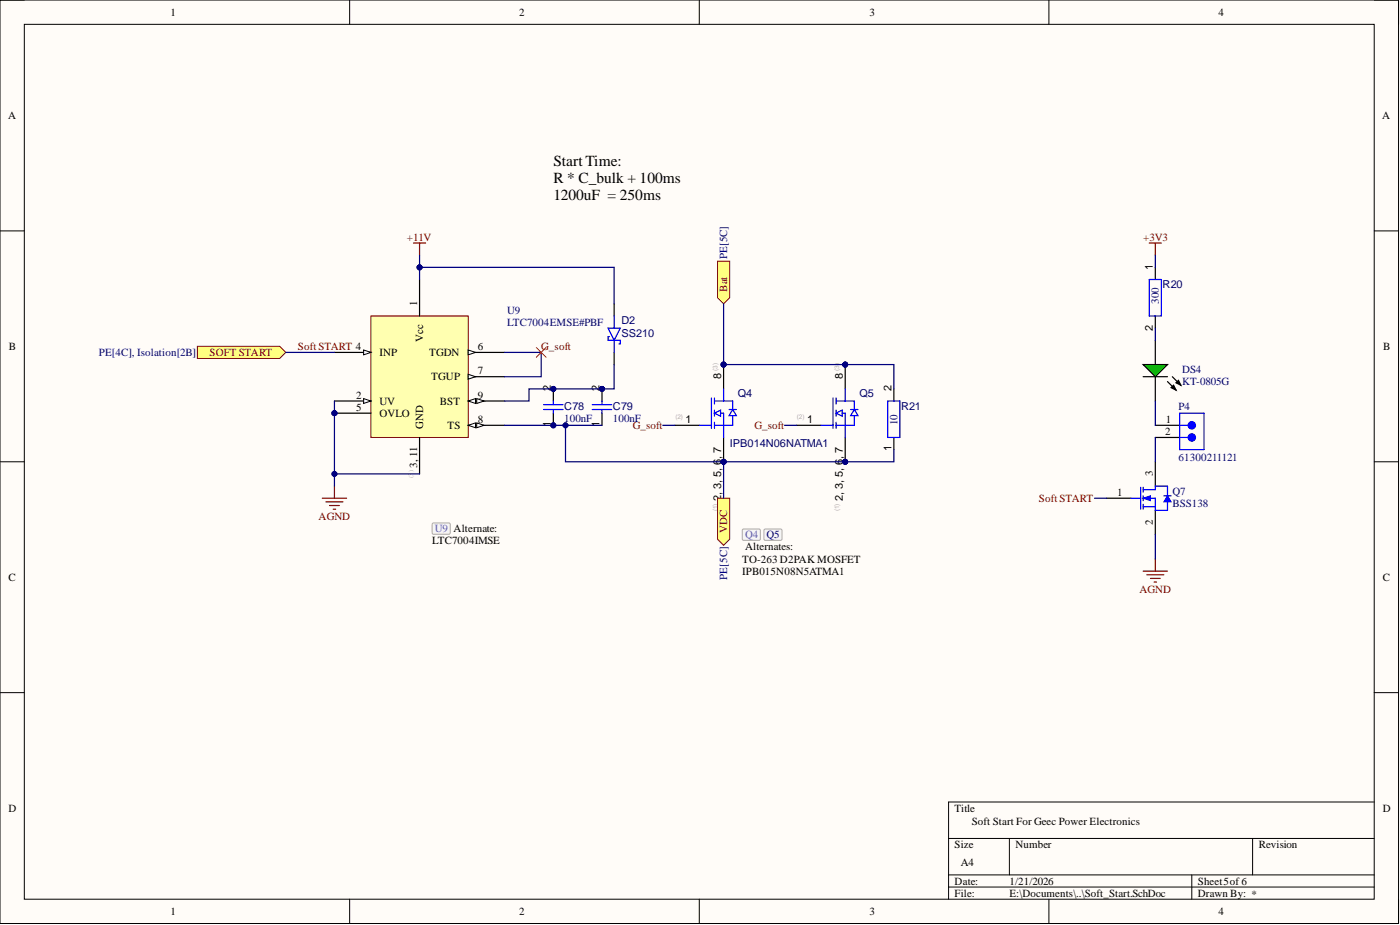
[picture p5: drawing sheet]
<svg xmlns="http://www.w3.org/2000/svg" width="292mm" height="193mm" viewBox="0 0 292 193" stroke-linecap="round" stroke-linejoin="round" font-family="sans-serif">
<defs><g id="words">
<g font-size="3.2">
<text x="115.4" y="34.6">StartTime:</text>
<text x="115.4" y="38.1">R * C_bulk + 100ms</text>
<text x="115.4" y="41.7">1200uF = 250ms</text>
</g>
<g font-size="2.3">
<text x="35.6" y="3.3">1</text>
<text x="108.3" y="3.3">2</text>
<text x="181.4" y="3.3">3</text>
<text x="254.2" y="3.3">4</text>
<text x="1.7" y="24.8">A</text>
<text x="288.4" y="24.8">A</text>
<text x="240.5" y="56.3" transform="rotate(-90 240.5 56.3)">1</text>
<text x="87" y="63.9" transform="rotate(-90 87 63.9)">1</text>
<text x="88.3" y="71.3" transform="rotate(-90 88.3 71.3)">Vcc</text>
<text x="240.5" y="69.1" transform="rotate(-90 240.5 69.1)">2</text>
<text x="1.9" y="73">B</text>
<text x="79.2" y="74.3">INP</text>
<text x="89.6" y="74.3">TGDN</text>
<text x="99.7" y="73">6</text>
<text x="288.6" y="73">B</text>
<text x="74.3" y="83.2">2</text>
<text x="90" y="79.3">TGUP</text>
<text x="99.7" y="78.1">7</text>
<text x="99.7" y="83.2">9</text>
<text x="114.9" y="81.6" transform="rotate(-90 114.9 81.6)">2</text>
<text x="125.1" y="81.6" transform="rotate(-90 125.1 81.6)">2</text>
<text x="150.5" y="79.1" transform="rotate(-90 150.5 79.1)">8</text>
<text x="175.8" y="79.1" transform="rotate(-90 175.8 79.1)">8</text>
<text x="186" y="81.6" transform="rotate(-90 186 81.6)">2</text>
<text x="74.3" y="85.7">5</text>
<text x="79.2" y="84.4">UV</text>
<text x="79.2" y="87">OVLO</text>
<text x="88.3" y="89.5" transform="rotate(-90 88.3 89.5)">GND</text>
<text x="91.8" y="84.4">BST</text>
<text x="93.4" y="89.5">TS</text>
<text x="99.7" y="88.2">8</text>
<text x="114.9" y="89.1" transform="rotate(-90 114.9 89.1)">1</text>
<text x="125.1" y="89.1" transform="rotate(-90 125.1 89.1)">1</text>
<text x="143" y="88.2">1</text>
<text x="168.4" y="88.2">1</text>
<text x="243.2" y="88.2">1</text>
<text x="150.5" y="95.7" transform="rotate(-90 150.5 95.7)">, 7</text>
<text x="175.8" y="95.7" transform="rotate(-90 175.8 95.7)">, 7</text>
<text x="186" y="94.1" transform="rotate(-90 186 94.1)">1</text>
<text x="243.1" y="90.8">2</text>
<text x="87" y="97.6" transform="rotate(-90 87 97.6)">3, 11</text>
<text x="240.5" y="99.4" transform="rotate(-90 240.5 99.4)">3</text>
<text x="150.5" y="104.5" transform="rotate(-90 150.5 104.5)">2</text>
<text x="150.5" y="103.3" transform="rotate(-90 150.5 103.3)">, 3, 5, 6</text>
<text x="175.8" y="104.5" transform="rotate(-90 175.8 104.5)">2, 3, 5, 6</text>
<text x="233.1" y="103.4">1</text>
<text x="90.2" y="113.6">LTC7004IMSE</text>
<text x="240.5" y="109.5" transform="rotate(-90 240.5 109.5)">2</text>
<text x="154.9" y="117.4">TO-263 D2PAK MOSFET</text>
<text x="154.9" y="119.9">IPB015N08N5ATMA1</text>
<text x="155.5" y="114.8">Alternates:</text>
<text x="1.8" y="121.2">C</text>
<text x="288.5" y="121.2">C</text>
<text x="1.8" y="169.3">D</text>
<text x="199.2" y="169.3">Title</text>
<text x="202.7" y="172.1">Soft Start For Geec Power Electronics</text>
<text x="288.5" y="169.3">D</text>
<text x="199.2" y="176.9">Size</text>
<text x="211.9" y="176.9">Number</text>
<text x="262.6" y="176.9">Revision</text>
<text x="199.2" y="184.5">Date:</text>
<text x="200.5" y="180.7">A4</text>
<text x="210.6" y="184.5">1/21/2026</text>
<text x="249.9" y="184.5">Sheet5of 6</text>
<text x="35.6" y="190.9">1</text>
<text x="108.3" y="190.9">2</text>
<text x="181.4" y="190.9">3</text>
<text x="199.2" y="187.1">File:</text>
<text x="210.6" y="187.1">E:\Documents\..\Soft_Start.SchDoc</text>
<text x="249.9" y="187.1">Drawn By: *</text>
<text x="254.2" y="190.9">4</text>
</g>
<g font-size="2.3" fill="#800000">
<text x="84.9" y="50.2">+11V</text>
<text x="238.5" y="50.2">+3V3</text>
<text x="151.7" y="60.8" transform="rotate(-90 151.7 60.8)">Bat</text>
<text x="43.7" y="74.3">SOFT START</text>
<text x="62.2" y="73">Soft START 4</text>
<text x="112.9" y="73">G_soft</text>
<text x="132" y="89.5">G_soft</text>
<text x="157.4" y="89.5">G_soft</text>
<text x="216.8" y="104.7">Soft START</text>
<text x="66.5" y="108.5">AGND</text>
<text x="151.7" y="111.2" transform="rotate(-90 151.7 111.2)">VDC</text>
<text x="237.8" y="123.7">AGND</text>
</g>
<g font-size="2.3" fill="#000080">
<text x="151.7" y="54" transform="rotate(-90 151.7 54)">PE[5C]</text>
<text x="105.8" y="65.4">U9</text>
<text x="241.8" y="63.4" transform="rotate(-90 241.8 63.4)">300</text>
<text x="242.6" y="60.1">R20</text>
<text x="105.8" y="67.9">LTC7004EMSE#PBF</text>
<text x="129.7" y="67.7">D2</text>
<text x="129.7" y="70.2">SS210</text>
<text x="20.6" y="74.3">PE[4C], Isolation[2B]</text>
<text x="246.6" y="77.8">DS4</text>
<text x="153.9" y="82.9">Q4</text>
<text x="179.3" y="82.9">Q5</text>
<text x="246.6" y="80.4">KT-0805G</text>
<text x="117.7" y="88">100nF</text>
<text x="117.7" y="85.4">C78</text>
<text x="127.9" y="88">100nF</text>
<text x="127.9" y="85.4">C79</text>
<text x="187.3" y="88.7" transform="rotate(-90 187.3 88.7)">10</text>
<text x="188" y="85.4">R21</text>
<text x="245.9" y="85.4">P4</text>
<text x="152.2" y="93.3">IPB014N06NATMA1</text>
<text x="245.9" y="96.1">61300211121</text>
<text x="244.6" y="103.2">Q7</text>
<text x="244.6" y="105.7">BSS138</text>
<text x="151.7" y="120.9" transform="rotate(-90 151.7 120.9)">PE[5C]</text>
</g>
<g font-size="2.3" fill="#5050db">
<text x="90.8" y="111">U9 Alternate:</text>
<text x="155.5" y="112.3">Q4</text>
</g>
<text font-size="2.3" fill="#00008b" x="159.9" y="112.3">Q5</text>
<g font-size="1.4" fill="#b2b0ad">
<text x="149.7" y="77.4" transform="rotate(-90 149.7 77.4)">(3)</text>
<text x="175.1" y="77.4" transform="rotate(-90 175.1 77.4)">(3)</text>
<text x="140.9" y="87.5">(2)</text>
<text x="166.3" y="87.5">(2)</text>
<text x="86.2" y="99.6" transform="rotate(-90 86.2 99.6)">(3</text>
<text x="86.2" y="98.5" transform="rotate(-90 86.2 98.5)">)</text>
<text x="149.7" y="106.6" transform="rotate(-90 149.7 106.6)">(1)</text>
<text x="175.1" y="106.6" transform="rotate(-90 175.1 106.6)">(1)</text>
</g>
</g></defs>
<path d="M0 0h291.8v192.7h-291.8z" fill-rule="evenodd" fill="#fffcf8"/>
<path d="M0 0h291.8v192.7h-291.8z" fill="none" stroke="#000" stroke-width=".21"/>
<path d="M5.1 5.1h281.6v182.5h-281.6z" fill-rule="evenodd" fill="#fffcf8"/>
<g fill="none" stroke="#000" stroke-width=".21">
<path d="M0 0h5.1M5.1 5.1h281.6v182.5h-281.6zM72.9 0v5.1M145.9 0v5.1M218.8 0v5.1M286.7 0h5.1v5.1M0 48.2h5.1M286.7 48.2h5.1M0 96.3h5.1M286.7 96.3h5.1M0 144.5h5.1M286.7 144.5h5.1"/>
<path d="M197.9 174.9h88.8M210.6 174.9v7.6M261.3 174.9v7.6M286.7 167.3h-88.8v20.3M72.9 187.6v5.1M145.9 187.6v5.1M197.9 182.5h88.8M197.9 185.1h88.8M218.8 187.6v5.1M248.7 182.5v5.1M291.8 187.6v5.1"/>
</g>
<path d="M86.3 50.7h2.5M87.5 50.7v2.5" fill="none" stroke="#800000" stroke-width=".25"/>
<circle cx="151" cy="76.1" r=".51" fill="#000080"/>
<circle cx="151" cy="76.1" r=".51" fill="none" stroke="#000080" stroke-width=".21"/>
<circle cx="151" cy="96.3" r=".51" fill="#000080"/>
<circle cx="151" cy="96.3" r=".51" fill="none" stroke="#000080" stroke-width=".21"/>
<path d="M151 76.1v5M140.8 88.7h5.1" fill="none" stroke="#000" stroke-width=".25"/>
<circle cx="151" cy="76.1" r=".51" fill="#000080"/>
<circle cx="151" cy="76.1" r=".51" fill="none" stroke="#000080" stroke-width=".21"/>
<path d="M151 91.3v5" fill="none" stroke="#000" stroke-width=".25"/>
<circle cx="151" cy="96.3" r=".51" fill="#000080"/>
<circle cx="151" cy="96.3" r=".51" fill="none" stroke="#000080" stroke-width=".21"/>
<path d="M145.9 88.7h2.5M148.4 83v6.4M149.1 86.2l1.2-.6v1.2zM149.1 83.7h3.8v1.7M149.1 83v1.3M149.1 85.6v1.2M149.1 88.1v1.3M150.3 86.2h.7v5.1M151 81.1v2.6M152.1 85.4h1.5M152.9 85.4l.7 1.3h-1.5zM152.9 86.8v1.9h-3.8" fill="none" stroke="#00f" stroke-width=".25"/>
<circle cx="176.3" cy="76.1" r=".51" fill="#000080"/>
<circle cx="176.3" cy="76.1" r=".51" fill="none" stroke="#000080" stroke-width=".21"/>
<circle cx="176.3" cy="96.3" r=".51" fill="#000080"/>
<circle cx="176.3" cy="96.3" r=".51" fill="none" stroke="#000080" stroke-width=".21"/>
<path d="M176.3 76.1v5M166.2 88.7h5.1" fill="none" stroke="#000" stroke-width=".25"/>
<circle cx="176.3" cy="76.1" r=".51" fill="#000080"/>
<circle cx="176.3" cy="76.1" r=".51" fill="none" stroke="#000080" stroke-width=".21"/>
<path d="M176.3 91.3v5" fill="none" stroke="#000" stroke-width=".25"/>
<circle cx="176.3" cy="96.3" r=".51" fill="#000080"/>
<circle cx="176.3" cy="96.3" r=".51" fill="none" stroke="#000080" stroke-width=".21"/>
<path d="M171.3 88.7h2.5M173.8 83v6.4M174.4 86.2l1.3-.6v1.2zM174.4 83.7h3.8v1.7M174.4 83v1.3M174.4 85.6v1.2M174.4 88.1v1.3M175.7 86.2h.6v5.1M176.3 81.1v2.6M177.5 85.4h1.5M178.2 85.4l.8 1.3h-1.5zM178.2 86.8v1.9h-3.8" fill="none" stroke="#00f" stroke-width=".25"/>
<circle cx="69.8" cy="86.2" r=".51" fill="#000080"/>
<circle cx="69.8" cy="86.2" r=".51" fill="none" stroke="#000080" stroke-width=".21"/>
<path d="M77.4 65.9h20.3v25.4h-20.3z" fill-rule="evenodd" fill="#ffffb0"/>
<path d="M77.4 65.9h20.3v25.4h-20.3z" fill="none" stroke="#800000" stroke-width=".21"/>
<path d="M87.5 58.3v7.6M69.8 83.7h7.6" fill="none" stroke="#000" stroke-width=".25"/>
<path d="M75.9 83.2l1.5 .5-1.5 .5z" fill="#f8fcff"/>
<path d="M75.9 83.2l1.5 .5-1.5 .5z" fill="none" stroke="#000" stroke-width=".21"/>
<path d="M69.8 73.5h7.6M87.5 91.3v7.6" fill="none" stroke="#000" stroke-width=".25"/>
<path d="M75.9 73l1.5 .5-1.5 .5z" fill="#f8fcff"/>
<path d="M75.9 73l1.5 .5-1.5 .5z" fill="none" stroke="#000" stroke-width=".21"/>
<path d="M69.8 86.2h7.6" fill="none" stroke="#000" stroke-width=".25"/>
<circle cx="69.8" cy="86.2" r=".51" fill="#000080"/>
<circle cx="69.8" cy="86.2" r=".51" fill="none" stroke="#000080" stroke-width=".21"/>
<path d="M97.7 73.5h7.6" fill="none" stroke="#000" stroke-width=".25"/>
<path d="M97.7 73l1.5 .5-1.5 .5z" fill="#f8fcff"/>
<path d="M97.7 73l1.5 .5-1.5 .5z" fill="none" stroke="#000" stroke-width=".21"/>
<path d="M97.7 78.6h7.6" fill="none" stroke="#000" stroke-width=".25"/>
<path d="M97.7 78.1l1.5 .5-1.5 .5z" fill="#f8fcff"/>
<path d="M97.7 78.1l1.5 .5-1.5 .5z" fill="none" stroke="#000" stroke-width=".21"/>
<path d="M97.7 88.7h7.6" fill="none" stroke="#000" stroke-width=".25"/>
<path d="M97.7 88.7l1.5-.5v1z" fill="#f8fcff"/>
<path d="M97.7 88.7l1.5-.5v1z" fill="none" stroke="#000" stroke-width=".21"/>
<path d="M99.5 88.2l1.5 .5-1.5 .5z" fill="#f8fcff"/>
<path d="M99.5 88.2l1.5 .5-1.5 .5z" fill="none" stroke="#000" stroke-width=".21"/>
<path d="M97.7 83.7h7.6" fill="none" stroke="#000" stroke-width=".25"/>
<path d="M97.7 83.7l1.5-.5v1z" fill="#f8fcff"/>
<path d="M97.7 83.7l1.5-.5v1z" fill="none" stroke="#000" stroke-width=".21"/>
<path d="M99.5 83.2l1.5 .5-1.5 .5z" fill="#f8fcff"/>
<path d="M99.5 83.2l1.5 .5-1.5 .5z" fill="none" stroke="#000" stroke-width=".21"/>
<path d="M67.2 103.9h5.1M68 104.7h3.6M68.8 105.5h2M69.5 106.2h.5M69.8 101.4v2.5" fill="none" stroke="#800000" stroke-width=".25"/>
<circle cx="115.4" cy="88.7" r=".51" fill="#000080"/>
<circle cx="115.4" cy="88.7" r=".51" fill="none" stroke="#000080" stroke-width=".21"/>
<circle cx="115.4" cy="81.1" r=".51" fill="#000080"/>
<circle cx="115.4" cy="81.1" r=".51" fill="none" stroke="#000080" stroke-width=".21"/>
<path d="M115.4 86.2v2.5" fill="none" stroke="#000" stroke-width=".25"/>
<circle cx="115.4" cy="88.7" r=".51" fill="#000080"/>
<circle cx="115.4" cy="88.7" r=".51" fill="none" stroke="#000080" stroke-width=".21"/>
<path d="M115.4 81.1v2.6" fill="none" stroke="#000" stroke-width=".25"/>
<circle cx="115.4" cy="81.1" r=".51" fill="#000080"/>
<circle cx="115.4" cy="81.1" r=".51" fill="none" stroke="#000080" stroke-width=".21"/>
<path d="M113.4 84.4h4.1M113.4 85.4h4.1M115.4 83.7v.7M115.4 85.4v.8" fill="none" stroke="#00f" stroke-width=".25"/>
<circle cx="125.6" cy="81.1" r=".51" fill="#000080"/>
<circle cx="125.6" cy="81.1" r=".51" fill="none" stroke="#000080" stroke-width=".21"/>
<path d="M125.6 81.1v2.6M125.6 86.2v2.5" fill="none" stroke="#000" stroke-width=".25"/>
<circle cx="125.6" cy="81.1" r=".51" fill="#000080"/>
<circle cx="125.6" cy="81.1" r=".51" fill="none" stroke="#000080" stroke-width=".21"/>
<path d="M126.9 68.4h2.5l-1.3 2.6zM127.1 70.2h-.2v.8h2.5v.7h-.2M128.1 65.9v2.5M128.1 71v2.5M123.6 84.4h4M123.6 85.4h4M125.6 83.7v.7M125.6 85.4v.8" fill="none" stroke="#00f" stroke-width=".25"/>
<path d="M128.1 63.4v2.5M128.1 73.5v2.6" fill="none" stroke="#000" stroke-width=".25"/>
<path d="M149.7 54.5h2.5v7.6l-1.2 1.3-1.3-1.3z" fill-rule="evenodd" fill="#ffff80"/>
<path d="M149.7 54.5h2.5v7.6l-1.2 1.3-1.3-1.3z" fill="none" stroke="#800000" stroke-width=".21"/>
<path d="M149.7 103.9h2.5v8.6l-1.2 1.3-1.3-1.3z" fill-rule="evenodd" fill="#ffff80"/>
<path d="M149.7 103.9h2.5v8.6l-1.2 1.3-1.3-1.3z" fill="none" stroke="#800000" stroke-width=".21"/>
<path d="M41.2 72.3h17.2l1.2 1.2-1.2 1.3h-17.2z" fill-rule="evenodd" fill="#ffff80"/>
<path d="M41.2 72.3h17.2l1.2 1.2-1.2 1.3h-17.2z" fill="none" stroke="#800000" stroke-width=".21"/>
<path d="M186.5 81.1v2.6M186.5 91.3v2.5M241 96.3v5.1M230.9 103.9h5.1M241 106.5v5" fill="none" stroke="#000" stroke-width=".25"/>
<path d="M185.2 83.7h2.6v7.6h-2.6zM236 103.9h2M238 101.7v4.5M238.5 102.2h2.5M238.5 103.9h2.5v2.6M238.5 105.7h2.5M238.5 101.7v1M238.5 103.4v1M238.5 105.2v1" fill="none" stroke="#00f" stroke-width=".25"/>
<path d="M238.5 103.9l1.5-.5v1z" fill="#00f"/>
<path d="M238.5 103.9l1.5-.5v1z" fill="none" stroke="#00f" stroke-width=".21"/>
<path d="M241 102.2v-.8h2.6v2M243.6 104.7v1.8h-2.6" fill="none" stroke="#00f" stroke-width=".25"/>
<path d="M243.6 103.4l.7 1.3h-1.5z" fill="#00f"/>
<path d="M243.6 103.4l.7 1.3h-1.5z" fill="none" stroke="#00f" stroke-width=".21"/>
<path d="M246.1 91.3h1.8M242.8 103.4h1.5" fill="none" stroke="#00f" stroke-width=".25"/>
<path d="M238.5 119.1h5.1M239.3 119.9h3.5M241 116.6v2.5M240 120.7h2.1M240.8 121.4h.5" fill="none" stroke="#800000" stroke-width=".25"/>
<path d="M241 91.3h5.1M241 88.7h5.1" fill="none" stroke="#000" stroke-width=".25"/>
<circle cx="248.7" cy="91.3" r=".76" fill="#00f"/>
<g fill="none" stroke="#00f" stroke-width=".25">
<path d="M246.1 88.7h1.8M246.1 86.2h5.1v7.6h-5.1z"/>
<circle cx="248.7" cy="91.3" r=".76"/>
</g>
<circle cx="248.7" cy="88.7" r=".76" fill="#00f"/>
<circle cx="248.7" cy="88.7" r=".76" fill="none" stroke="#00f" stroke-width=".25"/>
<path d="M241 71v5.1M241 78.6v5.1" fill="none" stroke="#000" stroke-width=".25"/>
<path d="M238.5 76.1h5.1l-2.6 2.5z" fill="#00bf00"/>
<path d="M241 55.8v2.5M238.5 76.1h5.1l-2.6 2.5zM238.5 78.6h5.1M241 65.9v2.5M243.6 79.6l1.8 1.8M244.6 78.6l1.8 1.8M245.4 79.9l.5-.6 .5 1.1zM244.3 80.9l.6-.5 .5 1z" fill="none" stroke="#000" stroke-width=".25"/>
<path d="M244.3 80.9l.6-.5 .5 1zM245.4 79.9l.5-.6 .5 1.1z" fill="#000"/>
<path d="M239.8 58.3h2.5v7.6h-2.5z" fill="none" stroke="#00f" stroke-width=".25"/>
<path d="M239.8 50.7h2.5M241 50.7v2.5" fill="none" stroke="#800000" stroke-width=".25"/>
<path d="M69.8 83.7v2.5" fill="none" stroke="#000080" stroke-width=".25"/>
<circle cx="69.8" cy="86.2" r=".51" fill="#000080"/>
<circle cx="69.8" cy="86.2" r=".51" fill="none" stroke="#000080" stroke-width=".21"/>
<path d="M59.6 73.5h10.2M105.3 73.5h7.6v5.1h-7.6M105.3 88.7h20.3" fill="none" stroke="#000080" stroke-width=".25"/>
<circle cx="115.4" cy="88.7" r=".51" fill="#000080"/>
<circle cx="115.4" cy="88.7" r=".51" fill="none" stroke="#000080" stroke-width=".21"/>
<circle cx="118" cy="88.7" r=".51" fill="#000080"/>
<circle cx="118" cy="88.7" r=".51" fill="none" stroke="#000080" stroke-width=".21"/>
<path d="M151 76.1h25.3M163.7 88.7h2.5" fill="none" stroke="#000080" stroke-width=".25"/>
<circle cx="151" cy="76.1" r=".51" fill="#000080"/>
<circle cx="151" cy="76.1" r=".51" fill="none" stroke="#000080" stroke-width=".21"/>
<circle cx="176.3" cy="76.1" r=".51" fill="#000080"/>
<circle cx="176.3" cy="76.1" r=".51" fill="none" stroke="#000080" stroke-width=".21"/>
<path d="M151 63.4v12.7" fill="none" stroke="#000080" stroke-width=".25"/>
<circle cx="151" cy="76.1" r=".51" fill="#000080"/>
<circle cx="151" cy="76.1" r=".51" fill="none" stroke="#000080" stroke-width=".21"/>
<path d="M151 96.3v7.6" fill="none" stroke="#000080" stroke-width=".25"/>
<circle cx="151" cy="96.3" r=".51" fill="#000080"/>
<circle cx="151" cy="96.3" r=".51" fill="none" stroke="#000080" stroke-width=".21"/>
<path d="M176.3 76.1h10.2v5" fill="none" stroke="#000080" stroke-width=".25"/>
<circle cx="176.3" cy="76.1" r=".51" fill="#000080"/>
<circle cx="176.3" cy="76.1" r=".51" fill="none" stroke="#000080" stroke-width=".21"/>
<path d="M186.5 93.8v2.5h-35.5v-.3" fill="none" stroke="#000080" stroke-width=".25"/>
<circle cx="151" cy="96.3" r=".51" fill="#000080"/>
<circle cx="151" cy="96.3" r=".51" fill="none" stroke="#000080" stroke-width=".21"/>
<circle cx="176.3" cy="96.3" r=".51" fill="#000080"/>
<circle cx="176.3" cy="96.3" r=".51" fill="none" stroke="#000080" stroke-width=".21"/>
<path d="M176.3 96v.3" fill="none" stroke="#000080" stroke-width=".25"/>
<circle cx="176.3" cy="96.3" r=".51" fill="#000080"/>
<circle cx="176.3" cy="96.3" r=".51" fill="none" stroke="#000080" stroke-width=".21"/>
<path d="M69.8 86.2v12.7" fill="none" stroke="#000080" stroke-width=".25"/>
<circle cx="69.8" cy="86.2" r=".51" fill="#000080"/>
<circle cx="69.8" cy="86.2" r=".51" fill="none" stroke="#000080" stroke-width=".21"/>
<circle cx="69.8" cy="98.9" r=".51" fill="#000080"/>
<circle cx="69.8" cy="98.9" r=".51" fill="none" stroke="#000080" stroke-width=".21"/>
<path d="M87.5 98.9h-17.7v2.5" fill="none" stroke="#000080" stroke-width=".25"/>
<circle cx="69.8" cy="98.9" r=".51" fill="#000080"/>
<circle cx="69.8" cy="98.9" r=".51" fill="none" stroke="#000080" stroke-width=".21"/>
<path d="M118 88.7v7.6h33" fill="none" stroke="#000080" stroke-width=".25"/>
<circle cx="118" cy="88.7" r=".51" fill="#000080"/>
<circle cx="118" cy="88.7" r=".51" fill="none" stroke="#000080" stroke-width=".21"/>
<circle cx="151" cy="96.3" r=".51" fill="#000080"/>
<circle cx="151" cy="96.3" r=".51" fill="none" stroke="#000080" stroke-width=".21"/>
<path d="M87.5 53.2v2.6" fill="none" stroke="#000080" stroke-width=".25"/>
<circle cx="87.5" cy="55.8" r=".51" fill="#000080"/>
<circle cx="87.5" cy="55.8" r=".51" fill="none" stroke="#000080" stroke-width=".21"/>
<path d="M87.5 55.8h40.6v7.6" fill="none" stroke="#000080" stroke-width=".25"/>
<circle cx="87.5" cy="55.8" r=".51" fill="#000080"/>
<circle cx="87.5" cy="55.8" r=".51" fill="none" stroke="#000080" stroke-width=".21"/>
<path d="M128.1 76.1v5h-17.7v2.6h-5.1" fill="none" stroke="#000080" stroke-width=".25"/>
<circle cx="115.4" cy="81.1" r=".51" fill="#000080"/>
<circle cx="115.4" cy="81.1" r=".51" fill="none" stroke="#000080" stroke-width=".21"/>
<circle cx="125.6" cy="81.1" r=".51" fill="#000080"/>
<circle cx="125.6" cy="81.1" r=".51" fill="none" stroke="#000080" stroke-width=".21"/>
<path d="M87.5 55.8v2.5" fill="none" stroke="#000080" stroke-width=".25"/>
<circle cx="87.5" cy="55.8" r=".51" fill="#000080"/>
<circle cx="87.5" cy="55.8" r=".51" fill="none" stroke="#000080" stroke-width=".21"/>
<path d="M241 53.2v2.6M241 68.4v2.6M138.3 88.7h2.5M241 83.7v5M241 91.3v5M228.4 103.9h2.5M241 111.5v5.1" fill="none" stroke="#000080" stroke-width=".25"/>
<path d="M111.9 72.5l2 2M113.9 72.5l-2 2" fill="none" stroke="#f00" stroke-width=".21"/>
<path d="M154.9 110.5l.3-.1h3.3l.1 .3v1.9l-.3 .1h-3.3l-.1-.3z" fill="#f5f5f5"/>
<path d="M154.9 110.5l.3-.1h3.3l.1 .3v1.9l-.3 .1h-3.3l-.1-.3z" fill="none" stroke="#a9a9a9" stroke-width=".21"/>
<path d="M159.5 110.4h3.5l.2 .3-.1 1.9-.2 .1h-3.4l-.1-.3v-1.7z" fill="#f5f5f5"/>
<path d="M159.5 110.4h3.5l.2 .3-.1 1.9-.2 .1h-3.4l-.1-.3v-1.7z" fill="none" stroke="#a9a9a9" stroke-width=".21"/>
<path d="M90.2 109.2l.3-.1h3.3l.1 .3v1.9l-.3 .2-3.3-.1-.1-.2z" fill="#f5f5f5"/>
<path d="M90.2 109.2l.3-.1h3.3l.1 .3v1.9l-.3 .2-3.3-.1-.1-.2z" fill="none" stroke="#a9a9a9" stroke-width=".21"/>
<use href="#words"/>
</svg>
